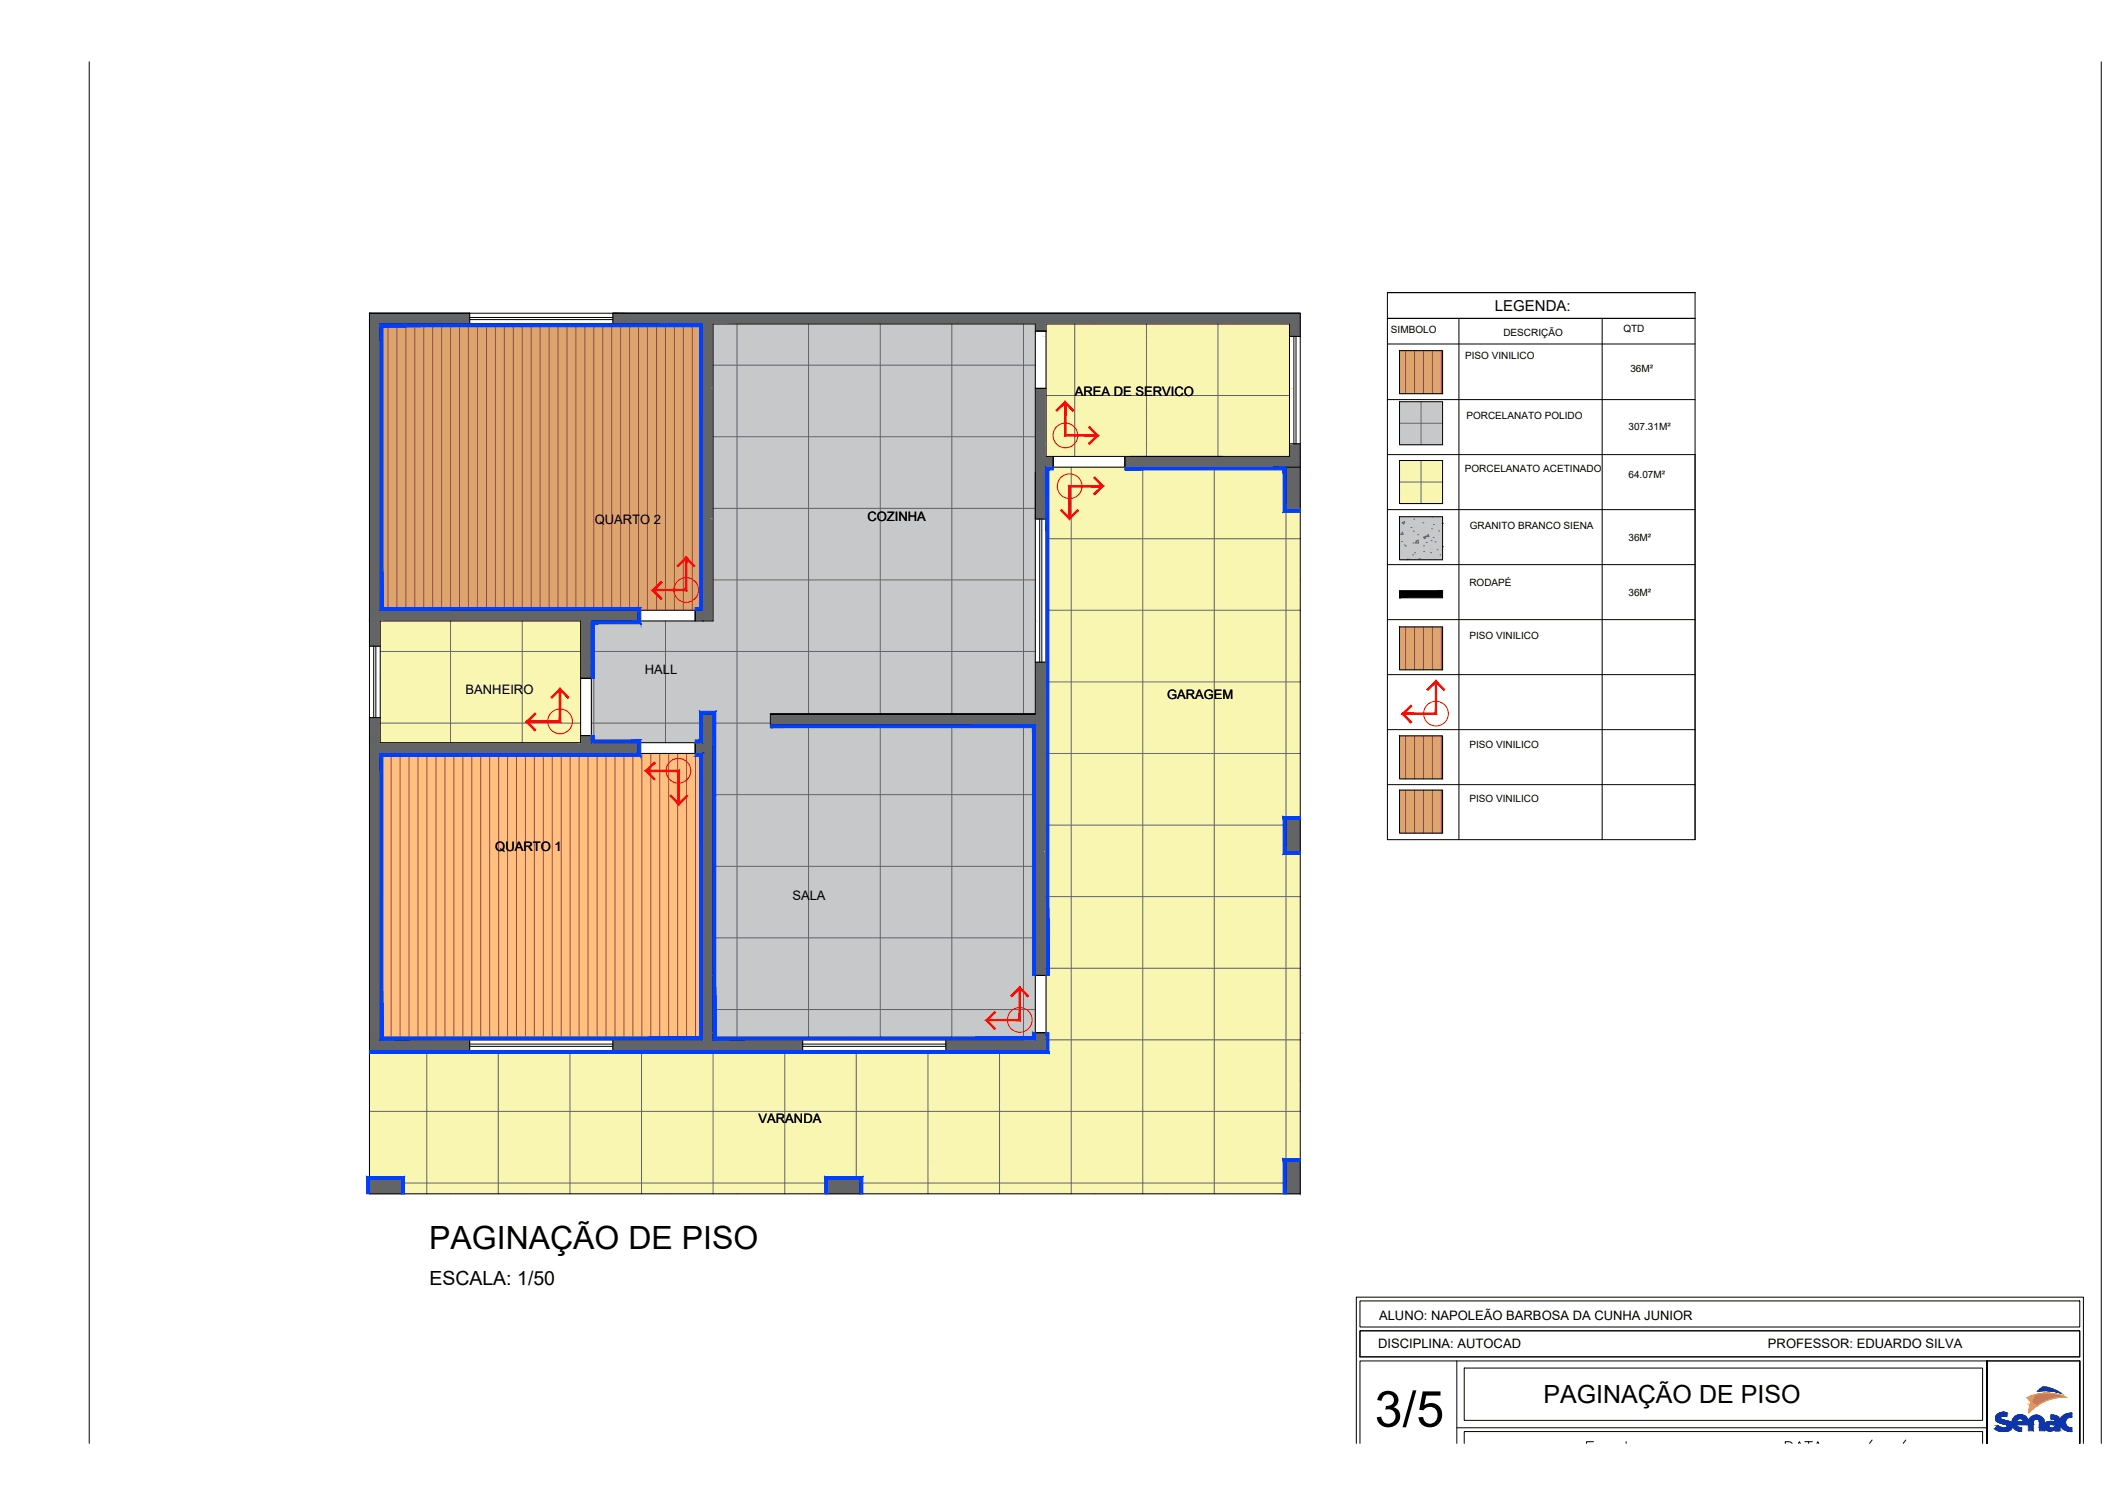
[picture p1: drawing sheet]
<svg xmlns="http://www.w3.org/2000/svg" width="594mm" height="420mm" viewBox="0 0 594 420" stroke-linecap="round" stroke-linejoin="round" font-family="sans-serif">
<defs><g id="words">
<text font-size="14" x="383.9" y="398.6">3/5</text>
<text font-size="8.9" x="119.9" y="348.8">PAGINAÇÃO DE PISO</text>
<text font-size="7" x="431.1" y="392">PAGINAÇÃO DE PISO</text>
<text font-size="5.4" x="119.9" y="359.1">ESCALA: 1/50</text>
<text font-size="4.2" x="417.5" y="86.9">LEGENDA:</text>
<g font-size="3.6">
<text x="300.2" y="110.7">AREA DE SERVICO</text>
<text x="166.1" y="146.4">QUARTO 2</text>
<text x="242.3" y="145.5">COZINHA</text>
<text x="180.1" y="188.2">HALL</text>
<text x="130" y="193.9">BANHEIRO</text>
<text x="326" y="195.4">GARAGEM</text>
<text x="138.3" y="237.7">QUARTO 1</text>
<text x="221.3" y="251.5">SALA</text>
<text x="211.9" y="313.7">VARANDA</text>
<text x="385.2" y="368.8">ALUNO: NAPOLEÃO BARBOSA DA CUNHA JUNIOR</text>
<text x="384.9" y="376.6">DISCIPLINA: AUTOCAD</text>
<text x="493.8" y="376.6">PROFESSOR: EDUARDO SILVA</text>
</g>
<g font-size="2.8">
<text x="388.5" y="93.1">SIMBOLO</text>
<text x="419.9" y="93.9">DESCRIÇÃO</text>
<text x="453.4" y="92.8">QTD</text>
<text x="409.2" y="100.4">PISO VINILICO</text>
<text x="455.4" y="104">36M²</text>
<text x="409.6" y="117.1">PORCELANATO POLIDO</text>
<text x="454.8" y="120.2">307.31M²</text>
<text x="409.1" y="132">PORCELANATO ACETINADO</text>
<text x="454.8" y="133.6">64.07M²</text>
<text x="410.5" y="147.7">GRANITO BRANCO SIENA</text>
<text x="454.8" y="151">36M²</text>
<text x="410.4" y="163.6">RODAPÉ</text>
<text x="454.8" y="166.6">36M²</text>
<text x="410.4" y="178.4">PISO VINILICO</text>
<text x="410.4" y="208.9">PISO VINILICO</text>
<text x="410.4" y="224">PISO VINILICO</text>
</g>
</g></defs>
<!-- layer: hatch -->
<g fill="#636466" stroke="#636466" stroke-width=".28">
<path d="M171.2 87.5l192 3v-3zM171.2 87.5l192 3h-192z"/>
<path d="M103.2 87.5l28 3v-3zM103.2 87.5l28 3h-28z"/>
<path d="M289.2 90.5l3 2v-2zM289.2 90.5l3 2h-3z"/>
<path d="M360.2 90.5l3 3.5v-3.5zM360.2 90.5l3 3.5h-3z"/>
<path d="M360.2 124l3 3.5v-3.5zM360.2 124l3 3.5h-3z"/>
<path d="M289.2 108.5l3 19v-19zM289.2 108.5l3 19h-3z"/>
<path d="M314.2 127.5l49 3v-3zM314.2 127.5l49 3h-49z"/>
<path d="M289.2 127.5l5 3v-3zM289.2 127.5l5 3h-5z"/>
<path d="M359.2 130.5l4 11.8v-11.8zM359.2 130.5l4 11.8h-4z"/>
<path d="M289.2 130.5l3 14.5v-14.5zM289.2 130.5l3 14.5h-3z"/>
<path d="M196.2 90.5l3 80v-80zM196.2 90.5l3 80h-3z"/>
<path d="M103.2 90.5l3 80v-80zM103.2 90.5l3 80h-3z"/>
<path d="M194.2 170.5l5 3v-3zM194.2 170.5l5 3h-5z"/>
<path d="M103.2 170.5l75 3v-3zM103.2 170.5l75 3h-75z"/>
<path d="M103.2 173.5l3 7v-7zM103.2 173.5l3 7h-3z"/>
<path d="M162.2 173.5l3 16v-16zM162.2 173.5l3 16h-3z"/>
<path d="M289.2 185l3 14.5v-14.5zM289.2 185l3 14.5h-3z"/>
<path d="M215.2 199.5l77 3v-3zM215.2 199.5l77 3h-77z"/>
<path d="M196.2 199.5l3 8v-8zM196.2 199.5l3 8h-3z"/>
<path d="M162.2 205.5l3 2v-2zM162.2 205.5l3 2h-3z"/>
<path d="M103.2 200.5l3 7v-7zM103.2 200.5l3 7h-3z"/>
<path d="M194.2 207.5l5 3v-3zM194.2 207.5l5 3h-5z"/>
<path d="M103.2 207.5l75 3v-3zM103.2 207.5l75 3h-75z"/>
<path d="M359.2 228.9l4 9v-9zM359.2 228.9l4 9h-4z"/>
<path d="M289.2 202.5l3 70v-70zM289.2 202.5l3 70h-3z"/>
<path d="M289.2 288.5l3 2v-2zM289.2 288.5l3 2h-3z"/>
<path d="M196.2 210.5l3 80v-80zM196.2 210.5l3 80h-3z"/>
<path d="M103.2 210.5l3 80v-80zM103.2 210.5l3 80h-3z"/>
<path d="M264.2 290.5l28 3v-3zM264.2 290.5l28 3h-28z"/>
<path d="M171.2 290.5l53 3v-3zM171.2 290.5l53 3h-53z"/>
<path d="M103.2 290.5l28 3v-3zM103.2 290.5l28 3h-28z"/>
<path d="M359.2 324.5l4 9v-9zM359.2 324.5l4 9h-4z"/>
<path d="M231.2 329.5l9 4v-4zM231.2 329.5l9 4h-9z"/>
<path d="M103.2 329.5l9 4v-4zM103.2 329.5l9 4h-9z"/>
</g>
<g fill="#c7c8ca" stroke="#c7c8ca" stroke-width=".28">
<path d="M292.2 130.5l67 11.8v-11.8zM292.2 130.5l67 11.8h-67z"/>
<path d="M292.2 142.3l71 2.7v-2.7zM292.2 142.3l71 2.7h-71z"/>
<path d="M292.2 145l71 40v-40zM292.2 145l71 40h-71z"/>
<path d="M292.2 185l71 43.9v-43.9zM292.2 185l71 43.9h-71z"/>
<path d="M292.2 228.9l67 9v-9zM292.2 228.9l67 9h-67z"/>
<path d="M292.2 237.9l71 34.6v-34.6zM292.2 237.9l71 34.6h-71z"/>
<path d="M292.2 272.5l71 16v-16zM292.2 272.5l71 16h-71z"/>
<path d="M292.2 288.5l71 5v-5zM292.2 288.5l71 5h-71z"/>
<path d="M103.2 293.5l260 31v-31zM103.2 293.5l260 31h-260z"/>
<path d="M103.2 324.5l256 5v-5zM103.2 324.5l256 5h-256z"/>
<path d="M240.2 329.5l119 4v-4zM240.2 329.5l119 4h-119z"/>
<path d="M112.2 329.5l119 4v-4zM112.2 329.5l119 4h-119z"/>
<path d="M199.2 90.5l90 2v-2zM199.2 90.5l90 2h-90z"/>
<path d="M199.2 92.5l90 16v-16zM199.2 92.5l90 16h-90z"/>
<path d="M199.2 108.5l90 36.5v-36.5zM199.2 108.5l90 36.5h-90z"/>
<path d="M199.2 145l90 28.5v-28.5zM199.2 145l90 28.5h-90z"/>
<path d="M165.2 173.5l124 11.5v-11.5zM165.2 173.5l124 11.5h-124z"/>
<path d="M165.2 185l124 4.5v-4.5zM165.2 185l124 4.5h-124z"/>
<path d="M165.2 189.5l124 10v-10zM165.2 189.5l124 10h-124z"/>
<path d="M199.2 199.5l16 3v-3zM199.2 199.5l16 3h-16z"/>
<path d="M165.2 199.5l31 6v-6zM165.2 199.5l31 6h-31z"/>
<path d="M165.2 205.5l31 2v-2zM165.2 205.5l31 2h-31z"/>
<path d="M199.2 202.5l90 70v-70zM199.2 202.5l90 70h-90z"/>
<path d="M199.2 272.5l90 16v-16zM199.2 272.5l90 16h-90z"/>
<path d="M199.2 288.5l90 2v-2zM199.2 288.5l90 2h-90z"/>
<path d="M292.2 90.5l68 2v-2zM292.2 90.5l68 2h-68z"/>
<path d="M292.2 92.5l68 1.5v-1.5zM292.2 92.5l68 1.5h-68z"/>
<path d="M292.2 94l68 14.5v-14.5zM292.2 94l68 14.5h-68z"/>
<path d="M292.2 108.5l68 15.5v-15.5zM292.2 108.5l68 15.5h-68z"/>
<path d="M292.2 124l68 3.5v-3.5zM292.2 124l68 3.5h-68z"/>
<path d="M390.9 112.2l12 12v-12zM390.9 112.2l12 12h-12z"/>
</g>
<g fill="none" stroke="#636466" stroke-width=".28">
<path d="M205.9 90.5v200M225.8 90.5v109M245.9 90.5v109M265.8 90.5v109M285.9 90.5v109M299.2 90.5v37M300.2 90.5v37M305.8 90.5v37M319.2 90.5v37M320.2 90.5v37M325.9 90.5v37M339.2 90.5v37"/>
<path d="M340.2 90.5v37M345.8 90.5v37M359.2 90.5v37M199.2 102h90M292.2 110.5h68M292.2 102h68M390.9 118.2h12M396.9 112.2v12M199.2 122h90M292.2 122h68M299.2 130.5v203M305.8 130.5v203"/>
<path d="M319.2 130.5v203M325.9 130.5v203M339.2 130.5v203M345.8 130.5v203M390.9 134.7h12M396.9 128.7v12M199.2 142h90M292.2 142h67M292.2 150.5h71M359.2 142.3v86.6M125.8 173.5v34M145.9 173.5v34"/>
<path d="M165.8 173.5v34M185.9 173.5v34M199.2 162h90M292.2 162h71M292.2 170.5h71M106.2 182h56M165.2 182h124M292.2 182h71M292.2 190.5h71M106.2 202h56M165.2 202h31M199.2 202h16"/>
<path d="M225.8 202.5v88M245.9 202.5v88M265.8 202.5v88M285.9 202.5v88M292.2 202h71M292.2 210.5h71M199.2 222h90M292.2 222h71M292.2 230.5h67M359.2 237.9v86.6M199.2 242h90M292.2 242h71"/>
<path d="M292.2 250.5h71M199.2 262h90M292.2 262h71M292.2 270.5h71M105.9 293.5v36M119.2 293.5v40M125.8 293.5v40M139.2 293.5v40M145.9 293.5v40M159.2 293.5v40M165.8 293.5v40M179.2 293.5v40"/>
<path d="M185.9 293.5v40M199.2 282h90M199.2 293.5v40M205.9 293.5v40M219.2 293.5v40M225.8 293.5v40M239.2 293.5v36M245.9 293.5v40M259.2 293.5v40M265.8 293.5v40M279.2 293.5v40M285.9 293.5v40"/>
<path d="M292.2 282h71M292.2 290.5h71M103.2 302h260M103.2 310.5h260M103.2 322h260M112.2 330.5h119M240.2 330.5h119"/>
</g>
<g fill="#f8f6b0" stroke="#f8f6b0" stroke-width=".28">
<path d="M292.2 90.5l68 2v-2zM292.2 90.5l68 2h-68z"/>
<path d="M292.2 92.5l68 1.5v-1.5zM292.2 92.5l68 1.5h-68z"/>
<path d="M292.2 94l68 14.5v-14.5zM292.2 94l68 14.5h-68z"/>
<path d="M292.2 108.5l68 15.5v-15.5zM292.2 108.5l68 15.5h-68z"/>
<path d="M292.2 124l68 3.5v-3.5zM292.2 124l68 3.5h-68z"/>
<path d="M292.2 130.5l67 11.8v-11.8zM292.2 130.5l67 11.8h-67z"/>
<path d="M292.2 142.3l71 2.7v-2.7zM292.2 142.3l71 2.7h-71z"/>
<path d="M292.2 145l71 40v-40zM292.2 145l71 40h-71z"/>
<path d="M292.2 185l71 43.9v-43.9zM292.2 185l71 43.9h-71z"/>
<path d="M292.2 228.9l67 9v-9zM292.2 228.9l67 9h-67z"/>
<path d="M292.2 237.9l71 34.6v-34.6zM292.2 237.9l71 34.6h-71z"/>
<path d="M292.2 272.5l71 16v-16zM292.2 272.5l71 16h-71z"/>
<path d="M292.2 288.5l71 5v-5zM292.2 288.5l71 5h-71z"/>
<path d="M103.2 293.5l260 31v-31zM103.2 293.5l260 31h-260z"/>
<path d="M103.2 324.5l256 5v-5zM103.2 324.5l256 5h-256z"/>
<path d="M240.2 329.5l119 4v-4zM240.2 329.5l119 4h-119z"/>
<path d="M112.2 329.5l119 4v-4zM112.2 329.5l119 4h-119z"/>
<path d="M106.2 173.5l56 7v-7zM106.2 173.5l56 7h-56z"/>
<path d="M106.2 180.5l56 9v-9zM106.2 180.5l56 9h-56z"/>
<path d="M106.2 189.5l56 11v-11zM106.2 189.5l56 11h-56z"/>
<path d="M106.2 200.5l56 5v-5zM106.2 200.5l56 5h-56z"/>
<path d="M106.2 205.5l56 2v-2zM106.2 205.5l56 2h-56z"/>
<path d="M292.2 90.5l68 2v-2zM292.2 90.5l68 2h-68z"/>
<path d="M292.2 92.5l68 1.5v-1.5zM292.2 92.5l68 1.5h-68z"/>
<path d="M292.2 94l68 14.5v-14.5zM292.2 94l68 14.5h-68z"/>
<path d="M292.2 108.5l68 15.5v-15.5zM292.2 108.5l68 15.5h-68z"/>
<path d="M292.2 124l68 3.5v-3.5zM292.2 124l68 3.5h-68z"/>
<path d="M390.9 128.7l12 12v-12zM390.9 128.7l12 12h-12z"/>
</g>
<!-- layer: A6 -->
<g fill="none" stroke="#000" stroke-width=".28">
<path d="M131.2 87.5h-28v93M131.2 90.5h-25v80h72v3h-13v16h-3v-16h-56v7M363.2 87.5h-192h192v6.5h-3v-3.5h-68v2h-3v-2h-90v83h-5v-3h2v-80h-25M359.2 130.5v11.8h4M363.2 130.5h-49v-3h46v-3.5h3v209.5h-260v-133M289.2 145v-36.5h3v19h2v3h-2v14.5M196.2 173.5h.1M196.2 199.5h3v91h25v3h-53v-3h25v-80h-2v-3h2zM215.2 199.5h74h-74M289.2 185v14.5M292.2 185v87.5h-3v-70h-74v-3M106.2 200.5v7h56v-2h3v2h13v3h-72v80h25v3h-28"/>
<path d="M363.2 228.9h-4v9h4M264.2 290.5h25v-2h3v5h-28zM103.2 329.5h9h-9M112.2 329.5v4M231.2 333.5v-4h9v4M363.2 324.5h-4v9v-4"/>
</g>
<!-- layer: hatch -->
<path d="M106.2 210.5l90 80v-80zM106.2 210.5l90 80h-90z" fill="#ffbf7f" stroke="#ffbf7f" stroke-width=".28"/>
<g fill="none" stroke="#954a4a" stroke-width=".28">
<path d="M108.4 90.5v80M110.9 90.5v80M113.4 90.5v80M115.9 90.5v80M118.3 90.5v80M120.8 90.5v80M123.3 90.5v80M125.8 90.5v80M128.3 90.5v80M130.8 90.5v80M133.3 90.5v80M135.9 90.5v80"/>
<path d="M138.4 90.5v80M140.9 90.5v80M143.4 90.5v80M145.9 90.5v80M148.4 90.5v80M150.9 90.5v80M153.4 90.5v80M155.9 90.5v80M158.4 90.5v80M160.9 90.5v80M163.4 90.5v80M165.8 90.5v80"/>
<path d="M168.3 90.5v80M170.8 90.5v80M173.3 90.5v80M175.8 90.5v80M178.3 90.5v80M180.8 90.5v80M183.4 90.5v80M185.9 90.5v80M188.4 90.5v80M190.9 90.5v80M193.4 90.5v80M195.9 90.5v80"/>
<path d="M392.6 98v12M395.1 98v12M397.6 98v12M400.1 98v12M402.6 98v12M392.6 175.1v12M395.1 175.1v12M397.6 175.1v12M400.1 175.1v12M402.6 175.1v12M106.8 210.5v80M109.2 210.5v80"/>
<path d="M111.7 210.5v80M114.2 210.5v80M116.7 210.5v80M119.2 210.5v80M121.8 210.5v80M124.3 210.5v80M126.8 210.5v80M129.3 210.5v80M131.8 210.5v80M134.3 210.5v80M136.8 210.5v80M139.3 210.5v80"/>
<path d="M141.8 210.5v80M144.3 210.5v80M146.8 210.5v80M149.3 210.5v80M151.8 210.5v80M154.2 210.5v80M156.7 210.5v80M159.2 210.5v80M161.7 210.5v80M164.2 210.5v80M166.8 210.5v80M169.3 210.5v80"/>
<path d="M171.8 210.5v80M174.3 210.5v80M176.8 210.5v80M179.3 210.5v80M181.8 210.5v80M184.3 210.5v80M186.8 210.5v80M189.3 210.5v80M191.8 210.5v80M194.3 210.5v80M392.6 205.6v12M395.1 205.6v12"/>
<path d="M397.6 205.6v12M400.1 205.6v12M402.6 205.6v12M392.6 220.7v12M395.1 220.7v12M397.6 220.7v12M400.1 220.7v12M402.6 220.7v12"/>
</g>
<g fill="#dda56e" stroke="#dda56e" stroke-width=".28">
<path d="M106.2 90.5l90 80v-80zM106.2 90.5l90 80h-90z"/>
<path d="M390.9 98l12 12v-12zM390.9 98l12 12h-12z"/>
<path d="M390.9 175.1l12 12v-12zM390.9 175.1l12 12h-12z"/>
<path d="M390.9 205.6l12 12v-12zM390.9 205.6l12 12h-12z"/>
<path d="M390.9 220.7l12 12v-12zM390.9 220.7l12 12h-12z"/>
</g>
<!-- layer: Esquadrias -->
<g fill="none" stroke="#000" stroke-width=".28">
<path d="M131.2 87.5h40v3h-40zM131.2 88.7h40M131.2 89.3h40M360.2 94v30M361.4 94v30M362 94v30M363.2 94v30M289.2 132v53h3v-40h-3M290.4 145v40M291 145v40M103.2 180.5h3v20h-3zM104.4 180.5v20"/>
<path d="M105 180.5v20M131.2 290.5h40M131.2 291.7h40M131.2 293.5h40M131.2 292.3h40M224.2 290.5h40M224.2 291.7h40M224.2 293.5h40M224.2 292.3h40"/>
</g>
<!-- layer: solera -->
<path d="M289.2 92.5h3v16h-3zM294.2 127.5h20v3h-20zM178.2 170.5h16v3h-16zM162.2 189.5h3v16h-3zM178.2 207.5h16v3h-16zM289.2 272.5h3v16h-3z" fill="none" stroke="#000" stroke-width=".28"/>
<!-- layer: RODAPE -->
<g fill="#003fff" stroke="#003fff" stroke-width=".28">
<path d="M288.4 288.5l.8 2v-2zM288.4 288.5l.8 2-.8-.8zM199.2 290.5h90l-.8-.8zM199.2 290.5l.8-.8h88.4zM199.2 199.5v91l.8-.8zM199.2 199.5l.8-.8v91zM196.2 199.5h3l.8-.8zM195.4 198.7h4.6l-3.8 .8zM195.4 198.7l.8 8.8v-8zM195.4 198.7l.8 8.8-.8-.8zM194.2 207.5h2l-.8-.8zM194.2 206.7h1.2l-1.2 .8z"/>
<path d="M194.2 210.5v.8l2-.8zM194.2 211.3l2-.8-.8 .8zM195.4 211.3l.8 79.2v-80zM195.4 211.3l.8 79.2-.8-.8zM106.2 290.5h90l-.8-.8zM107 289.7h88.4l-89.2 .8zM106.2 210.5v80l.8-.8zM106.2 210.5l.8 .8v78.4zM106.2 210.5l.8 .8 71.2-.8zM107 211.3l71.2-.8 .8 .8zM178.2 207.5v3l.8 .8zM178.2 207.5l.8-.8v4.6zM165.2 207.5h13l.8-.8zM165.2 207.5l.8-.8h13zM165.2 205.5v2l.8-.8zM165.2 205.5h.8v1.2z"/>
<path d="M165.2 173.5v16h.8zM165.2 173.5l.8 .8v15.2zM165.2 173.5l.8 .8 12.2-.8zM166 174.3l12.2-.8 .8 .8zM178.2 170.5v3l.8 .8zM178.2 170.5l.8-.8v4.6zM106.2 170.5h72l.8-.8zM106.2 170.5l.8-.8h72zM106.2 90.5v80l.8-.8zM106.2 90.5l.8 .8v78.4zM106.2 90.5l.8 .8 89.2-.8zM107 91.3l89.2-.8-.8 .8zM196.2 90.5l-.8 .8 .8 79.2zM195.4 91.3l.8 79.2-.8-.8zM194.2 170.5h2l-.8-.8zM194.2 169.7h1.2l-1.2 .8z"/>
<path d="M288.4 203.3v69.2h.8zM288.4 203.3l.8-.8v70zM215.2 203.3h73.2l.8-.8zM215.2 202.5h74l-74 .8z"/>
<path d="M293 131.3h1.2v-.8zM292.2 130.5h2l-1.2 .8zM292.2 130.5l.8 142v-141.2zM292.2 130.5l.8 142h-.8z"/>
<path d="M292.2 288.5l.8 5.8v-5.8zM292.2 288.5l.8 5.8-.8-.8zM103.2 294.3h189.8l-.8-.8zM103.2 293.5h189l-189 .8z"/>
<path d="M314.2 130.5v.8l45-.8zM314.2 131.3l45-.8-.8 .8zM358.4 131.3l.8 11v-11.8zM358.4 131.3l.8 11-.8 .8zM359.2 142.3l-.8 .8 4.8-.8zM358.4 143.1l4.8-.8v.8z"/>
<path d="M359.2 228.9h4v-.8zM358.4 228.1h4.8l-4 .8zM358.4 228.1l.8 9.8v-9zM358.4 228.1l.8 9.8-.8 .8zM358.4 238.7l4.8-.8h-4zM358.4 238.7l4.8-.8v.8z"/>
<path d="M359.2 324.5h4v-.8zM358.4 323.7h4.8l-4 .8zM358.4 323.7l.8 9.8v-9zM358.4 323.7l.8 9.8h-.8z"/>
<path d="M240.2 329.5v4h.8zM240.2 329.5l.8-.8v4.8zM231.2 329.5h9l.8-.8zM230.4 328.7h10.6l-9.8 .8zM230.4 328.7l.8 4.8v-4zM230.4 328.7l.8 4.8h-.8z"/>
<path d="M112.2 329.5v4h.8zM113 328.7v4.8l-.8-4zM103.2 329.5h9l.8-.8zM102.4 328.7h10.6l-9.8 .8zM102.4 328.7l.8 4.8v-4zM102.4 328.7l.8 4.8h-.8z"/>
</g>
<!-- layer: 0 -->
<g fill="none" stroke="#000" stroke-width=".28">
<path d="M387.5 81.7v152.9h85.9v-152.9M387.5 88.9h85.9M387.5 96.1h85.9M407.5 88.9v145.7M447.5 88.9v145.7M473.4 81.7h-85.9h85.9M387.5 111.6h85.9M387.5 127h85.9M387.5 142.4h85.9M387.5 157.7h85.9M387.5 173.1h85.9M387.5 188.5h85.9"/>
<path d="M387.5 203.8h85.9M387.5 219.2h85.9"/>
</g>
<!-- layer: Texto -->
<g fill="none" stroke="#000" stroke-width=".28">
<path d="M390.9 98h12v12h-12zM390.9 112.2h12v12h-12zM390.9 128.7h12v12h-12zM473.4 127v107.6M390.9 144.4h12v12h-12zM390.9 175.1h12v12h-12zM390.9 205.6h12v12h-12zM390.9 220.7h12v12h-12zM445.1 402.8h-2v.4M454.2 402.8v.4M498.6 403.2v-.4h1.1l.8 .4M502.3 403.2l.3-.4 .2 .4"/>
<path d="M504.1 402.8h2.1M505.1 402.8v.4M507.5 403.2l.2-.4 .3 .4M522.9 402.3l-.7 .9M532.3 402.3l-.7 .9"/>
</g>
<!-- layer: MOBILIARIO -->
<path d="M390.9 144.4l12 12v-12zM390.9 144.4l12 12h-12z" fill="#c7c8ca" stroke="#c7c8ca" stroke-width=".28"/>
<g fill="none" stroke="#636466" stroke-width=".28">
<path d="M391.4 151.3h.1M391.6 146.1l.7-.3-.2 .6zM391.7 148.7l.2 .6h-.6zM392.1 145.8h.1M392.2 152.3h.1M392.5 152.5h.1M393 156.4l.1-.2 .1 .2M393.5 156.2h.1M394.1 147.4h.1M394.5 155h.1M394.7 151.7h.1M394.7 148.4h.1"/>
<path d="M394.9 145h.1M395.1 154.4h.1M395.5 151.1h.1M396 149.4h.1M396.1 150.8l.1 1-.9-.2zM396.4 156h.1M397.4 146.1h.1M397.6 152.5h.1M397.6 150.1l.7-.3-.3 .6zM397.6 154.1h.1M397.7 150.5h.1M398.3 151.6h.1"/>
<path d="M398.9 149.3l.2 .6h-.7zM399.6 154.4h.1M399.7 151h.1M399.8 147.7h.1M400 144.4h.1M400.2 150.2h.1M400.4 146.5h.1M400.8 151.4h.1M401.4 153.6h.1M401.8 148.3h.1M402.2 155h.1M402.7 146.3h.1"/>
<path d="M402.9 146.2h.1M402.9 152.7h.1"/>
</g>
<!-- layer: RODAPE -->
<path d="M390.9 165v2l12-2zM390.9 167l12-2v2z" fill="#000" stroke="#000" stroke-width=".28"/>
<!-- layer: Texto -->
<g fill="none" stroke="#f00" stroke-width=".28">
<circle cx="297.6" cy="121.6" r="3.5"/>
<circle cx="298.8" cy="135.8" r="3.5"/>
<circle cx="191.6" cy="164.8" r="3.5"/>
<circle cx="401.1" cy="199.4" r="3.5"/>
<circle cx="156.4" cy="201.5" r="3.5"/>
<circle cx="189.5" cy="215.3" r="3.5"/>
<circle cx="284.8" cy="284.9" r="3.5"/>
</g>
<g fill="#f00" stroke="#f00" stroke-width=".28">
<path d="M305.5 138l2.8-2.2-2.5 2.5zM305.5 138l2.8-2.2h-.6zM305.8 133.3l2.5 2.5h-.6zM305.5 133.5l2.2 2.3-1.9-2.5z"/>
<path d="M296.2 142.6l.3-.2 2.2 2.7zM296.5 142.4l2.2 2.7v-.5zM298.7 144.6l2.5-2-2.5 2.5zM298.7 144.6l2.5-2-.3-.2z"/>
<path d="M298.5 135.7h9.2v.4zM298.5 135.7l.4 .4h8.8zM298.5 135.7l.4 .4-.4 8.8zM298.9 136.1l-.4 8.8h.4z"/>
<path d="M394 197l.3 .3-2.8 2.2zM391.5 199.5h.6l2.2-2.2zM391.5 199.5h.6l1.9 2.5zM392.1 199.5l1.9 2.5 .3-.3z"/>
<path d="M401.1 190.1l2.4 2.5-.2 .3zM401.1 190.1v.6l2.2 2.2zM401.1 190.1v.6l-2.5 1.9zM398.6 192.6l.3 .3 2.2-2.2z"/>
<path d="M392.1 199.2l9.2 .4h-9.2zM392.1 199.2l9.2 .4-.4-.4zM401.3 190.4v9.2l-.4-.4zM400.9 190.4v8.8l.4-8.8z"/>
<path d="M187.1 222.4l.3-.3 2.2 2.8zM187.4 222.1l2.2 2.8v-.6zM189.6 224.3l2.5-1.9-2.5 2.5zM189.6 224.3l2.5-1.9-.3-.3z"/>
<path d="M182.7 212.9l.3 .2-2.8 2.2zM180.2 215.3h.5l2.3-2.2zM180.2 215.3h.5l2 2.5zM180.7 215.3l2 2.5 .3-.2z"/>
<path d="M189.7 215.2v9.2h-.4zM189.3 215.6v8.8l.4-9.2zM180.5 215.2h9.2l-.4 .4zM180.5 215.2v.4h8.8z"/>
<path d="M184.6 162.4l.3 .3-2.8 2.2zM182.1 164.9h.6l2.2-2.2zM182.1 164.9h.6l1.9 2.5zM182.7 164.9l1.9 2.5 .3-.2z"/>
<path d="M191.6 155.6l2.5 2.5-.2 .2zM191.6 155.6v.5l2.3 2.2zM191.6 155.6v.5l-2.5 2zM189.1 158.1l.3 .2 2.2-2.2z"/>
<path d="M182.7 164.6l9.1 .4h-9.1zM182.7 164.6l9.1 .4-.4-.4zM191.8 155.8v9.2l-.4-.4zM191.4 155.8v8.8l.4-8.8z"/>
<path d="M149.4 199.2l.3 .2-2.8 2.3zM146.9 201.7h.5l2.3-2.3zM146.9 201.7h.5l2 2.5zM147.4 201.7l2 2.5 .3-.3z"/>
<path d="M156.4 192.3l2.5 2.5-.2 .3zM156.4 192.3v.5l2.3 2.3zM156.4 192.3v.5l-2.5 2zM153.9 194.8l.3 .3 2.2-2.3z"/>
<path d="M147.4 201.4l9.2 .4h-9.2zM147.4 201.4l9.2 .4-.4-.4zM156.6 192.6v9.2l-.4-.4zM156.2 192.6v8.8l.4-8.8z"/>
<path d="M277.8 282.6l.3 .2-2.8 2.3zM275.3 285.1h.5l2.3-2.3zM275.3 285.1h.5l2 2.5zM275.8 285.1l2 2.5 .3-.3z"/>
<path d="M284.8 275.7l2.5 2.5-.3 .3zM284.8 275.7v.5l2.2 2.3zM284.8 275.7v.5l-2.5 2zM282.3 278.2l.3 .3 2.2-2.3z"/>
<path d="M275.8 284.8l9.2 .4h-9.2zM275.8 284.8l9.2 .4-.4-.4zM285 276v9.2l-.4-.4zM284.6 276v8.8l.4-8.8z"/>
<path d="M297.5 112.1l2.5 2.5-.3 .3zM297.5 112.1v.6l2.2 2.2zM297.5 112.1v.6l-2.5 1.9zM295 114.6l.2 .3 2.3-2.2z"/>
<path d="M304.1 123.9l2.7-2.2-2.5 2.5zM304.1 123.9l2.7-2.2h-.5zM304.3 119.2l2.5 2.5h-.5zM304.1 119.4l2.2 2.3-2-2.5z"/>
<path d="M297.4 112.6h.4l-.4 9.2zM297.8 112.6l-.4 9.2 .4-.3zM297.4 121.8l.4-.3 8.8 .3zM297.8 121.5l8.8 .3v-.3z"/>
</g>
<!-- layer: PRANCHA -->
<path d="M24.9 17.3v385.9M586.9 17.3v385.9" fill="none" stroke="#000" stroke-width=".28"/>
<!-- layer: CARIMBO -->
<path d="M379.8 371.8h201.1v7.3h-201.1zM379.8 363.4h201.1v7.3h-201.1zM406.9 398.9h148.1M406.9 380.2v23M409 382.2h144.7v14.6h-144.7zM555 380.2v23M580.9 380.2v23v-23h-201.1v23M378.8 403.2v-40.8h203.1v40.8M409 403.2v-3.3h144.7v3.3" fill="none" stroke="#000" stroke-width=".28"/>
<!-- layer: 01 -->
<path d="M555 380.1v23.1v-23M580.9 380.1v23.1v-23h-25.9v23" fill="none" stroke="#000" stroke-width=".28"/>
<g fill="#293189" stroke="#293189" stroke-width=".28">
<path d="M559.5 394.5h.2z"/>
<path d="M559.4 394.5h.4z"/>
<path d="M559.3 394.6h.5z"/>
<path d="M578.1 394.8h.5z"/>
<path d="M558.4 394.8h2.1z"/>
<path d="M563.9 395.2h.6z"/>
<path d="M572.8 395.4h.4z"/>
<path d="M557.6 395.6h2.9z"/>
<path d="M559.8 395.6l.7 .1z"/>
<path d="M578.3 395.9h.3z"/>
<path d="M572.5 397.1h.7z"/>
<path d="M558.3 397.4h3.3z"/>
<path d="M559 397.6h2.8z"/>
<path d="M559.3 397.7h2.5z"/>
<path d="M559.4 397.7h2.4z"/>
<path d="M559.7 397.8h2.2z"/>
<path d="M578.4 398.9h.2z"/>
<path d="M571.2 399.2h4.1z"/>
<path d="M571.9 399.7h1.3z"/>
<path d="M574 399.2h1.3v.5z"/>
<path d="M572 399.7h1.2z"/>
<path d="M563.7 399.8h.9z"/>
<path d="M559.2 399.9h1.2z"/>
<path d="M578 399.9h.6z"/>
<path d="M570.3 387.6l.3-.2 1.4 .2z"/>
<path d="M569.2 388.6h.6z"/>
<path d="M573.1 388.6h1.4l.5 .3z"/>
<path d="M559.5 394.5h.2zM559.5 394.5h.2z"/>
<path d="M559.5 394.5h.3zM559.4 394.5h.4zM559.4 394.5h.4z"/>
<path d="M559.4 394.5l.4 .1zM559.4 394.5l.4 .1zM559.3 394.6h.5z"/>
<path d="M559.3 394.6h.6zM559.3 394.6h.6z"/>
<path d="M559.3 394.6h.7zM559.2 394.6h.8z"/>
<path d="M559.2 394.6h.9zM559.1 394.6h1z"/>
<path d="M559.1 394.6h1zM559.1 394.6h1z"/>
<path d="M559.1 394.6h1zM559 394.6h1.1z"/>
<path d="M559 394.6h1.2zM559 394.6h1.2z"/>
<path d="M559 394.6h1.3zM559 394.6h1.3z"/>
<path d="M559 394.6h1.3zM558.9 394.6h1.4z"/>
<path d="M558.9 394.6h1.5zM558.9 394.6h1.5z"/>
<path d="M558.9 394.6h1.5zM558.8 394.6h1.6z"/>
<path d="M558.8 394.6l1.7 .1zM558.8 394.6l1.7 .1zM558.8 394.7h1.7zM558.8 394.7h1.7z"/>
<path d="M558.8 394.7h1.7zM558.7 394.7h1.8z"/>
<path d="M558.7 394.7h1.8zM558.6 394.7h1.9z"/>
<path d="M558.6 394.7l1.9 .1zM558.5 394.8h2z"/>
<path d="M558.5 394.8h2zM558.4 394.8h2.1zM558.4 394.8h2.1z"/>
<path d="M558.4 394.8l2.1 .1zM558.4 394.8l2.1 .1z"/>
<path d="M578.1 394.8l.5 .1zM577.5 394.9h1.1z"/>
<path d="M558.3 394.9h2.2zM558.2 394.9h2.3z"/>
<path d="M558.2 394.9l2.3 .1zM558.1 395h2.4z"/>
<path d="M558.1 395h2.4zM558 395h2.5z"/>
<path d="M558 395l2.5 .1zM558 395l2.5 .1z"/>
<path d="M577.5 394.9l1.1 .2v-.2zM577 395.1l.5-.2 1.1 .2z"/>
<path d="M558 395.1h2.5zM558 395.1h2.5z"/>
<path d="M557.9 395.1l2.6 .1zM557.8 395.2h2.7z"/>
<path d="M557.8 395.2l2.7 .1zM557.8 395.2l2.7 .1z"/>
<path d="M563.9 395.2l.9 .1zM563.8 395.3h1z"/>
<path d="M557.8 395.3h2.7zM557.8 395.3h2.7z"/>
<path d="M577 395.1l1.6 .3v-.3zM576.5 395.4l.5-.3 1.6 .3z"/>
<path d="M563.8 395.3l1.2 .1zM563.5 395.4h1.5z"/>
<path d="M572.8 395.4h.9zM572.8 395.4h.9z"/>
<path d="M568.7 395.4h.5zM568.3 395.4h.9z"/>
<path d="M557.7 395.3l2.8 .1zM557.7 395.3l2.8 .1z"/>
<path d="M563.5 395.4h1.7zM563.3 395.4h1.9z"/>
<path d="M572.8 395.4l1.4 .1zM572.8 395.4l1.4 .1z"/>
<path d="M557.6 395.4l2.9 .1zM557.6 395.4l2.9 .1z"/>
<path d="M568.3 395.4l1.3 .1zM567.9 395.5h1.7z"/>
<path d="M563.3 395.4l2.1 .2zM563.1 395.6h2.3z"/>
<path d="M557.6 395.5l2.9 .1zM557.6 395.5l2.9 .1zM557.5 395.6h3z"/>
<path d="M559.7 395.6h.8zM559.7 395.6h.8z"/>
<path d="M557.5 395.6h2.2zM557.5 395.6h1.8z"/>
<path d="M557.5 395.6h1.8zM557.5 395.6h1.8z"/>
<path d="M563.1 395.6h2.5zM562.9 395.6h2.7z"/>
<path d="M572.8 395.5l1.8 .1zM572.8 395.5l1.8 .1h-1.8z"/>
<path d="M576.5 395.4l2.1 .3v-.3zM576.1 395.7l.4-.3 2.1 .3z"/>
<path d="M557.5 395.6h1.8zM557.5 395.6l1.5 .1z"/>
<path d="M567.9 395.5l2.1 .2-.4-.2zM567.5 395.7l.4-.2 2.1 .2z"/>
<path d="M557.5 395.7h1.5zM557.5 395.7h1.5z"/>
<path d="M562.9 395.6l2.9 .2-.2-.2zM562.7 395.8l.2-.2 2.9 .2z"/>
<path d="M557.5 395.7h1.5zM557.5 395.7l1.3 .1zM557.4 395.8h1.4zM557.4 395.8h1.4z"/>
<path d="M576.1 395.7l2.5 .2v-.2zM576.1 395.7l2.5 .2h-2.7z"/>
<path d="M557.4 395.8h1.4zM557.4 395.8l1.4 .1z"/>
<path d="M575.9 395.9h2.4zM575.9 395.9h2.1z"/>
<path d="M572.8 395.6l2.1 .3-.3-.3zM572.8 395.6l2.1 .3h-2.1z"/>
<path d="M562.7 395.8l3.2 .1zM562.7 395.8l3.2 .1h-3.3z"/>
<path d="M557.4 395.9h1.4zM557.4 395.9l1.3 .1z"/>
<path d="M575.9 395.9h2.1zM575.9 395.9l1.9 .1z"/>
<path d="M557.4 396h1.3zM557.4 396h1.3z"/>
<path d="M567.5 395.7l2.8 .3-.3-.3zM567.2 396l.3-.3 2.8 .3z"/>
<path d="M557.4 396l1.3 .1zM557.4 396l1.3 .1z"/>
<path d="M575.8 396h2zM575.8 396l1.7 .1h-1.8zM575.7 396.1h1.8zM575.7 396.1h1.8z"/>
<path d="M557.4 396.1l1.3 .1zM557.4 396.1l1.3 .1z"/>
<path d="M562.6 395.9l3.5 .3-.2-.3zM562.6 395.9l3.5 .3h-3.7z"/>
<path d="M557.4 396.2h1.3zM557.4 396.2h1.3zM557.4 396.2h1.3zM557.4 396.2h1.3z"/>
<path d="M562.4 396.2l3.8 .1zM562.4 396.2l3.8 .1h-3.9z"/>
<path d="M572.8 395.9l2.4 .4-.3-.4zM572.8 395.9l2.4 .4h-2.4z"/>
<path d="M564.3 396.3h1.9zM564.3 396.3h1.9z"/>
<path d="M575.7 396.1l1.6 .2 .2-.2zM575.7 396.1l1.6 .2h-1.8z"/>
<path d="M564.4 396.3h1.8zM564.4 396.3h1.8z"/>
<path d="M562.3 396.3h1.9zM562.3 396.3h1.7z"/>
<path d="M557.4 396.2l1.4 .1zM557.4 396.2l1.4 .1z"/>
<path d="M567.2 396l3.4 .3-.3-.3zM567.2 396l3.4 .3h-3.7z"/>
<path d="M557.4 396.3l1.4 .1zM557.4 396.3l1.4 .1z"/>
<path d="M566.9 396.3l3.7 .1zM566.9 396.3l3.7 .1z"/>
<path d="M572.8 396.3l2.4 .1zM572.8 396.3l2.4 .1z"/>
<path d="M572.8 396.4h2.4zM572.8 396.4h2.4z"/>
<path d="M568.8 396.4h1.9zM568.8 396.4h1.9z"/>
<path d="M566.9 396.4h1.8zM566.9 396.4h1.6z"/>
<path d="M564.5 396.3l1.8 .1zM564.5 396.3l1.8 .1z"/>
<path d="M562.3 396.3h1.7zM562.3 396.3l1.5 .1z"/>
<path d="M557.4 396.4h1.5zM557.4 396.4h1.5z"/>
<path d="M573.2 396.4l2 .1zM573.2 396.4l2 .1z"/>
<path d="M569 396.4l1.7 .1zM569 396.4l1.7 .1z"/>
<path d="M566.8 396.4h1.7zM566.8 396.4l1.6 .1z"/>
<path d="M557.4 396.4l1.6 .1zM557.4 396.4l1.6 .1z"/>
<path d="M564.7 396.4l1.6 .1zM564.7 396.4l1.6 .1z"/>
<path d="M562.3 396.4h1.5zM562.3 396.4l1.3 .1z"/>
<path d="M557.4 396.5h1.6zM557.4 396.5h1.6z"/>
<path d="M569.2 396.5h1.5zM569.2 396.5h1.5z"/>
<path d="M566.8 396.5h1.6zM566.8 396.5h1.4z"/>
<path d="M562.2 396.5h1.4zM562.2 396.5h1.4z"/>
<path d="M575.5 396.3l1.6 .2 .2-.2zM575.5 396.3l1.6 .2h-1.6z"/>
<path d="M557.4 396.5h1.7zM557.4 396.5h1.7z"/>
<path d="M573.5 396.5l1.8 .1zM573.5 396.5l1.8 .1z"/>
<path d="M557.4 396.5l1.9 .1zM557.4 396.5l1.9 .1z"/>
<path d="M575.5 396.5h1.6zM575.5 396.5l1.6 .1z"/>
<path d="M569.3 396.5l1.5 .1zM569.3 396.5l1.5 .1z"/>
<path d="M566.8 396.5h1.4zM566.7 396.6h1.4z"/>
<path d="M564.9 396.5l1.5 .2-.1-.2zM564.9 396.5l1.5 .2h-1.4z"/>
<path d="M562.2 396.5h1.4zM562.2 396.5l1.3 .2z"/>
<path d="M557.4 396.6l2.1 .1zM557.4 396.6l2.1 .1z"/>
<path d="M557.5 396.7h2.1zM557.5 396.7h2.1z"/>
<path d="M565 396.7h1.4zM565 396.7h1.4z"/>
<path d="M573.8 396.6l1.5 .1zM573.8 396.6l1.5 .1z"/>
<path d="M569.4 396.6l1.5 .1zM569.4 396.6l1.5 .1z"/>
<path d="M566.7 396.6h1.4zM566.7 396.6l1.4 .1z"/>
<path d="M569.5 396.7h1.4zM569.5 396.7h1.4z"/>
<path d="M566.7 396.7h1.4zM566.7 396.7h1.3z"/>
<path d="M557.5 396.7l2.5 .1zM557.5 396.7l2.5 .1z"/>
<path d="M573.9 396.7l1.4 .1zM573.9 396.7l1.4 .1z"/>
<path d="M565.1 396.7l1.3 .1zM565.1 396.7l1.3 .1z"/>
<path d="M562.1 396.7h1.4zM562.1 396.7l1.3 .1z"/>
<path d="M575.4 396.6l1.6 .2 .1-.2zM575.4 396.6l1.6 .2h-1.6z"/>
<path d="M557.5 396.8h2.7zM557.5 396.8h2.7z"/>
<path d="M569.5 396.7l1.4 .2v-.2zM569.5 396.7l1.4 .2h-1.4z"/>
<path d="M566.7 396.7l1.3 .2v-.2zM566.7 396.7l1.3 .2h-1.4z"/>
<path d="M557.6 396.8l2.9 .1zM557.6 396.8l2.9 .1z"/>
<path d="M574 396.8l1.3 .2v-.2zM574 396.8l1.3 .2h-1.2z"/>
<path d="M562.1 396.8l1.2 .2 .1-.2zM562.1 396.8l1.2 .2h-1.3z"/>
<path d="M565.1 396.8l1.4 .2-.1-.2zM565.1 396.8l1.4 .2h-1.3z"/>
<path d="M562 397h1.3zM562 397h1.3z"/>
<path d="M557.6 396.9l3.2 .1zM557.6 396.9l3.2 .1z"/>
<path d="M557.7 397h3.3zM557.7 397h3.3zM557.7 397h3.3zM557.7 397h3.3z"/>
<path d="M569.5 396.9l1.4 .1zM569.5 396.9l1.4 .1z"/>
<path d="M566.6 396.9h1.4zM566.6 396.9l1.3 .1z"/>
<path d="M575.4 396.8l1.5 .3 .1-.3zM575.4 396.8l1.5 .3h-1.6z"/>
<path d="M574.1 397l1.2 .1zM574.1 397l1.2 .1z"/>
<path d="M557.7 397l3.5 .1zM557.7 397l3.5 .1z"/>
<path d="M572.5 397.1h1.3zM572.4 397.1h1.4z"/>
<path d="M569.6 397l1.4 .1zM569.6 397l1.4 .1z"/>
<path d="M566.6 397h1.3zM566.6 397l1.3 .1z"/>
<path d="M565.2 397l1.3 .1v-.1zM565.2 397l1.3 .1h-1.3z"/>
<path d="M566.5 397.1l1.4 .1zM566.5 397.1l1.4 .1z"/>
<path d="M565.2 397.1l1.3 .1zM565.2 397.1l1.3 .1z"/>
<path d="M557.8 397.1l3.5 .1zM557.8 397.1l3.5 .1z"/>
<path d="M575.3 397.1l1.6 .1zM575.3 397.1l1.6 .1z"/>
<path d="M574.1 397.1l1.2 .1zM574.1 397.1l1.2 .1z"/>
<path d="M566.5 397.2h1.4zM566.5 397.2h1.4z"/>
<path d="M565.2 397.2h1.3zM565.2 397.2h1.3z"/>
<path d="M562 397l1.2 .2 .1-.2zM562 397l1.2 .2h-1.2z"/>
<path d="M575.3 397.2h1.6zM575.3 397.2h1.6z"/>
<path d="M574.1 397.2h1.2zM574.1 397.2h1.2z"/>
<path d="M575.3 397.2h1.6zM575.3 397.2h1.6z"/>
<path d="M574.1 397.2h1.2zM574.1 397.2h1.2z"/>
<path d="M566.5 397.2h1.4zM566.5 397.2h1.4z"/>
<path d="M562 397.2h4.5zM562 397.2h4.5z"/>
<path d="M574.1 397.2h1.2zM574 397.2h1.3z"/>
<path d="M572.4 397.1l1.6 .1zM572 397.2h2z"/>
<path d="M566.5 397.2h1.4zM566.5 397.2h1.4z"/>
<path d="M562 397.2h4.5zM562 397.2h4.5z"/>
<path d="M566.5 397.2h1.4zM566.5 397.2h1.4z"/>
<path d="M562 397.2h4.5zM562 397.2h4.5z"/>
<path d="M557.9 397.2h3.4zM557.9 397.2h3.4z"/>
<path d="M572 397.2h3.3zM572 397.2h3.3z"/>
<path d="M566.5 397.2h1.4zM566.5 397.2h1.4z"/>
<path d="M562 397.2h4.5zM562 397.2h4.5z"/>
<path d="M566.5 397.2h1.4zM566.5 397.2h1.4z"/>
<path d="M562 397.2h4.5zM562 397.2h4.5z"/>
<path d="M557.9 397.2h3.5zM557.9 397.2h3.5z"/>
<path d="M569.6 397.1l1.4 .1zM569.6 397.1l1.4 .1z"/>
<path d="M566.5 397.2h1.4zM566.5 397.2h1.4z"/>
<path d="M562 397.2h4.5zM562 397.2h4.5z"/>
<path d="M566.5 397.2l1.4 .1zM566.5 397.2l1.4 .1z"/>
<path d="M562 397.2l4.5 .1zM562 397.2l4.5 .1z"/>
<path d="M557.9 397.2l3.5 .1zM557.9 397.2l3.5 .1z"/>
<path d="M558 397.3h3.5zM558 397.3h3.5z"/>
<path d="M572 397.2l3.3 .1zM571.7 397.3h3.6z"/>
<path d="M558.1 397.3h3.4zM558.1 397.3h3.4z"/>
<path d="M575.3 397.2l1.6 .2v-.2zM575.3 397.2l1.6 .2h-1.6z"/>
<path d="M558.2 397.3l3.4 .1zM558.2 397.3l3.4 .1zM558.3 397.4h3.3z"/>
<path d="M562 397.3l4.5 .1v-.1zM562 397.3l4.5 .1h-4.5z"/>
<path d="M558.3 397.4h3.3zM558.3 397.4h3.3z"/>
<path d="M558.4 397.4l3.3 .1zM558.4 397.4l3.3 .1z"/>
<path d="M575.3 397.4l1.6 .1zM575.3 397.4l1.6 .1z"/>
<path d="M558.4 397.5h3.3zM558.4 397.5h3.3z"/>
<path d="M571.7 397.3l3.6 .2v-.2zM571.4 397.5l.3-.2 3.6 .2z"/>
<path d="M558.5 397.5h3.2zM558.5 397.5h3.2z"/>
<path d="M558.6 397.5l3.1 .1zM558.6 397.5l3.1 .1z"/>
<path d="M558.7 397.6h3zM558.7 397.6h3z"/>
<path d="M558.8 397.6h3zM558.8 397.6h3z"/>
<path d="M558.9 397.6h2.9zM558.9 397.6h2.9zM559 397.6h2.8z"/>
<path d="M575.3 397.5l1.6 .2v-.2zM575.3 397.5l1.6 .2h-1.6z"/>
<path d="M559 397.6l2.8 .1zM559 397.6l2.8 .1z"/>
<path d="M559.1 397.7h2.7zM559.1 397.7h2.7z"/>
<path d="M571.4 397.5l3.9 .2v-.2zM571.1 397.7l.3-.2 3.9 .2z"/>
<path d="M559.2 397.7h2.6zM559.2 397.7h2.6zM559.3 397.7h2.5z"/>
<path d="M559.3 397.7h2.5zM559.3 397.7h2.5zM559.4 397.7h2.4z"/>
<path d="M559.5 397.7l2.4 .1zM559.5 397.7l2.4 .1z"/>
<path d="M575.3 397.7l1.6 .1zM575.3 397.7l1.6 .1z"/>
<path d="M559.6 397.8h2.3zM559.6 397.8h2.3zM559.7 397.8h2.2z"/>
<path d="M571.1 397.7l4.2 .1zM571.1 397.7l4.2 .1h-4.2z"/>
<path d="M566.5 397.3l1.4 .5v-.5zM566.5 397.3l1.4 .5h-1.4z"/>
<path d="M562 397.4l4.5 .4v-.4zM562 397.4l4.5 .4h-4.5z"/>
<path d="M573.6 397.8h1.7zM573.6 397.8h1.7z"/>
<path d="M571.1 397.8h2.5zM571.1 397.8h2.1z"/>
<path d="M566.5 397.8h1.4zM566.5 397.8h1.4z"/>
<path d="M562 397.8h4.5zM562 397.8h4.5z"/>
<path d="M566.5 397.8h1.4zM566.5 397.8h1.4z"/>
<path d="M562 397.8h4.5zM562 397.8h4.5z"/>
<path d="M559.8 397.8h2.1zM559.8 397.8h2.1z"/>
<path d="M571.1 397.8h1.8zM571.1 397.8h2.1z"/>
<path d="M566.5 397.8h1.4zM566.5 397.8h1.4z"/>
<path d="M562 397.8h4.5zM562 397.8h4.5z"/>
<path d="M566.5 397.8h1.4zM566.5 397.8h1.4z"/>
<path d="M562 397.8h4.5zM562 397.8h4.5z"/>
<path d="M559.8 397.8h2.1zM559.8 397.8h2.1z"/>
<path d="M562 397.8h4.5zM562 397.8h4.5z"/>
<path d="M566.5 397.8l1.4 .1zM566.5 397.8l1.4 .1z"/>
<path d="M562 397.8l4.5 .1zM562 397.8l4.5 .1z"/>
<path d="M559.9 397.8l2 .1zM559.9 397.8l2 .1z"/>
<path d="M573.9 397.8l1.4 .1zM573.9 397.8l1.4 .1z"/>
<path d="M566.5 397.9h1.4zM566.5 397.9h1.4z"/>
<path d="M562 397.9h4.5zM562 397.9h4.5z"/>
<path d="M566.5 397.9h1.4zM566.5 397.9h1.4z"/>
<path d="M562 397.9h4.5zM562 397.9h4.5z"/>
<path d="M560 397.9h1.9zM560 397.9h1.9z"/>
<path d="M571.1 397.8h1.8zM571.1 397.8l1.5 .1z"/>
<path d="M566.5 397.9h1.4zM566.5 397.9h1.4z"/>
<path d="M562 397.9h4.5zM562 397.9h4.5z"/>
<path d="M566.5 397.9h1.4zM566.5 397.9h1.4z"/>
<path d="M562 397.9h4.5zM562 397.9h4.5z"/>
<path d="M560.1 397.9h1.8zM560.1 397.9h1.8z"/>
<path d="M575.3 397.8l1.7 .1-.1-.1zM575.3 397.8l1.7 .1h-1.6z"/>
<path d="M571 397.9h1.6zM571 397.9h1.6z"/>
<path d="M569.6 397.2l1.4 .7v-.7zM569.6 397.2l1.4 .7h-1.4z"/>
<path d="M566.5 397.9h1.4zM566.5 397.9h1.4z"/>
<path d="M562 397.9h4.5zM562 397.9h4.5z"/>
<path d="M571 397.9h1.6zM571 397.9l1.5 .1z"/>
<path d="M569.6 397.9l1.4 .1zM569.6 397.9l1.4 .1z"/>
<path d="M566.5 397.9l1.4 .1zM566.5 397.9l1.4 .1z"/>
<path d="M562 397.9l4.5 .1zM562 397.9l4.5 .1z"/>
<path d="M571 398h1.5zM571 398h1.5z"/>
<path d="M569.6 398h1.4zM569.6 398h1.4z"/>
<path d="M566.5 398h1.4zM566.5 398h1.4z"/>
<path d="M562 398h4.5zM562 398h4.5z"/>
<path d="M571 398h1.5zM571 398h1.5z"/>
<path d="M569.6 398h1.4zM569.6 398h1.4z"/>
<path d="M560.2 397.9l1.7 .1zM560.2 397.9l1.7 .1z"/>
<path d="M571 398h1.5zM571 398h1.5z"/>
<path d="M569.6 398h1.4zM569.6 398h1.4z"/>
<path d="M560.3 398h1.6zM560.3 398h1.6z"/>
<path d="M574 397.9l1.3 .1zM574 397.9l1.3 .1z"/>
<path d="M571 398h1.5zM571 398h1.4z"/>
<path d="M569.6 398h1.4zM569.6 398h1.4z"/>
<path d="M571 398h1.4zM571 398l1.4 .1z"/>
<path d="M569.6 398l1.4 .1zM569.6 398l1.4 .1z"/>
<path d="M560.4 398l1.6 .1zM560.4 398l1.6 .1z"/>
<path d="M571 398.1h1.3zM571 398.1h1.4z"/>
<path d="M569.6 398.1h1.4zM569.6 398.1h1.4z"/>
<path d="M571 398.1h1.3zM571 398.1h1.3z"/>
<path d="M569.6 398.1h1.4zM569.6 398.1h1.4z"/>
<path d="M560.4 398.1h1.6zM560.4 398.1h1.6z"/>
<path d="M560.5 398.1h1.5zM560.5 398.1h1.5z"/>
<path d="M571 398.1h1.3zM571 398.1l1.2 .1z"/>
<path d="M569.6 398.1l1.4 .1zM569.6 398.1l1.4 .1z"/>
<path d="M560.5 398.1l1.5 .1zM560.5 398.1l1.5 .1z"/>
<path d="M571 398.2h1.2zM571 398.2h1.2z"/>
<path d="M569.6 398.2h1.4zM569.6 398.2h1.4z"/>
<path d="M571 398.2h1.2zM571 398.2h1.2z"/>
<path d="M569.6 398.2h1.4zM569.6 398.2h1.4z"/>
<path d="M562 398l1.3 .2-.1-.2zM562 398l1.3 .2h-1.3z"/>
<path d="M575.4 397.9l1.7 .3-.1-.3zM575.4 397.9l1.7 .3h-1.6z"/>
<path d="M571 398.2h1.2zM571 398.2h1.2z"/>
<path d="M569.6 398.2h1.4zM569.6 398.2h1.4z"/>
<path d="M571 398.2h1.2zM571 398.2h1.2z"/>
<path d="M569.6 398.2h1.4zM569.6 398.2h1.4z"/>
<path d="M560.6 398.2h1.4zM560.6 398.2h1.4z"/>
<path d="M571 398.2h1.2zM571 398.2l1.2 .1z"/>
<path d="M569.6 398.2l1.4 .1zM569.6 398.2l1.4 .1z"/>
<path d="M571 398.3h1.2zM571 398.3h1.2z"/>
<path d="M569.6 398.3h1.4zM569.6 398.3h1.4z"/>
<path d="M562 398.2l1.3 .1zM562 398.2l1.3 .1z"/>
<path d="M571 398.3h1.2zM571 398.3h1.2z"/>
<path d="M574.1 398l1.2 .3v-.3zM574.1 398l1.2 .3h-1.2z"/>
<path d="M575.5 398.2l1.7 .2-.1-.2zM575.5 398.2l1.7 .2h-1.7z"/>
<path d="M571 398.3l1.2 .1zM571 398.3l1.2 .1z"/>
<path d="M569.6 398.3l1.4 .1zM569.6 398.3l1.4 .1z"/>
<path d="M560.6 398.2l1.4 .2zM560.6 398.2l1.4 .2z"/>
<path d="M571 398.4h1.2zM571 398.4h1.2z"/>
<path d="M569.6 398.4h1.4zM569.6 398.4h1.4z"/>
<path d="M562.1 398.3l1.3 .1zM562.1 398.3l1.3 .1z"/>
<path d="M571 398.4h1.2zM571 398.4h1.2z"/>
<path d="M569.6 398.4h1.4zM569.6 398.4h1.4z"/>
<path d="M557.9 398.4h.2zM557.9 398.4h.2z"/>
<path d="M575.5 398.4h1.8zM575.5 398.4h1.8z"/>
<path d="M560.6 398.4h1.4zM560.6 398.4h1.4zM560.6 398.4h1.4zM560.6 398.4h1.4z"/>
<path d="M571 398.4l1.2 .1zM571 398.4l1.2 .1z"/>
<path d="M557.9 398.4l.3 .1zM557.8 398.5h.4z"/>
<path d="M557.8 398.5h.4zM557.8 398.5h.4z"/>
<path d="M571 398.5h1.2zM571 398.5h1.2z"/>
<path d="M569.6 398.4l1.4 .1zM569.6 398.4l1.4 .1z"/>
<path d="M560.6 398.4l1.4 .1zM560.6 398.4l1.4 .1z"/>
<path d="M571 398.5l1.2 .1zM571 398.5l1.2 .1z"/>
<path d="M569.6 398.5l1.4 .1zM569.6 398.5l1.4 .1z"/>
<path d="M562.1 398.4l1.4 .2-.1-.2zM562.1 398.4l1.4 .2h-1.3z"/>
<path d="M574.1 398.3l1.2 .3v-.3zM574.1 398.3l1.2 .3h-1.4z"/>
<path d="M571 398.6h1.2zM571 398.6h1.2z"/>
<path d="M569.6 398.6h1.4zM569.6 398.6h1.4z"/>
<path d="M557.8 398.5l.5 .1zM557.8 398.5l.5 .1z"/>
<path d="M560.6 398.5h1.4zM560.6 398.5l1.4 .1z"/>
<path d="M571 398.6h1.2zM571 398.6h1.2z"/>
<path d="M575.6 398.4l1.9 .2-.2-.2zM575.6 398.4l1.9 .2h-1.7z"/>
<path d="M557.7 398.6l.7 .1zM557.7 398.6l.7 .1z"/>
<path d="M571 398.6l1.3 .1zM571 398.6l1.3 .1z"/>
<path d="M569.6 398.6l1.4 .1zM569.6 398.6l1.4 .1z"/>
<path d="M560.6 398.6l1.4 .1zM560.6 398.6l1.4 .1z"/>
<path d="M571 398.7h1.3zM571 398.7h1.3z"/>
<path d="M569.6 398.7h1.4zM569.6 398.7h1.4z"/>
<path d="M562.2 398.6l1.5 .1zM562.2 398.6l1.5 .1z"/>
<path d="M571 398.7h1.3zM571 398.7h1.3z"/>
<path d="M569.6 398.7h1.4zM569.6 398.7h1.4z"/>
<path d="M557.6 398.7h.9zM557.6 398.7h.9z"/>
<path d="M562.3 398.7h1.5zM562.3 398.7h1.5z"/>
<path d="M560.5 398.7h1.5zM560.5 398.7h1.5z"/>
<path d="M557.6 398.7h1zM557.6 398.7h1z"/>
<path d="M575.8 398.6l2 .2-.3-.2zM575.8 398.6l2 .2h-2z"/>
<path d="M560.5 398.7h1.5zM560.4 398.8h1.5z"/>
<path d="M573.9 398.6l1.4 .2v-.2zM573.6 398.8l.3-.2 1.4 .2z"/>
<path d="M571 398.7l1.5 .1zM571 398.7l1.5 .1z"/>
<path d="M569.6 398.7l1.4 .1zM569.6 398.7l1.4 .1z"/>
<path d="M557.6 398.7l1.1 .1zM557.6 398.7l1.1 .1z"/>
<path d="M571 398.8h1.5zM571 398.8h1.5z"/>
<path d="M569.6 398.8h1.4zM569.6 398.8h1.4z"/>
<path d="M562.3 398.7l1.9 .1zM562.3 398.7l1.9 .1z"/>
<path d="M571 398.8h1.5zM571 398.8h1.5z"/>
<path d="M569.6 398.8h1.4zM569.6 398.8h1.4z"/>
<path d="M571 398.8h1.5zM571 398.8h1.5z"/>
<path d="M569.6 398.8h1.4zM569.6 398.8h1.4z"/>
<path d="M562.3 398.8h2.3zM562.3 398.8h2.3z"/>
<path d="M571 398.8h1.5zM571 398.8h1.5z"/>
<path d="M569.6 398.8h1.4zM569.6 398.8h1.4z"/>
<path d="M557.5 398.8h1.3zM557.5 398.8h1.3z"/>
<path d="M560.4 398.8h1.5zM560.3 398.8h1.6zM560.3 398.8h1.6zM560.3 398.8h1.6z"/>
<path d="M575.8 398.8h2.2zM575.8 398.8h2.2z"/>
<path d="M571 398.8l1.6 .1zM571 398.8l1.6 .1z"/>
<path d="M557.5 398.8l1.4 .1zM557.5 398.8l1.4 .1z"/>
<path d="M575.9 398.8l2.1 .1zM575.9 398.8l2.1 .1z"/>
<path d="M557.5 398.9h1.5zM557.4 398.9h1.6z"/>
<path d="M560.3 398.8l1.6 .1zM560.2 398.9h1.7z"/>
<path d="M557.4 398.9h1.7zM557.4 398.9h1.7z"/>
<path d="M578.4 398.9h.2zM578.4 398.9h.2z"/>
<path d="M575.9 398.9h2.4zM575.9 398.9h2.4z"/>
<path d="M560.2 398.9h1.7zM560.2 398.9h1.7z"/>
<path d="M578.4 398.9h.2zM578.3 398.9h.3z"/>
<path d="M576 398.9h2.3zM576 398.9h2.3z"/>
<path d="M557.4 398.9h1.8zM557.4 398.9h1.8z"/>
<path d="M571 398.9h1.8zM571 398.9h1.8z"/>
<path d="M560.1 398.9h1.8zM560.1 398.9h1.8z"/>
<path d="M557.4 398.9h1.9zM557.4 398.9h1.9z"/>
<path d="M573.6 398.8l1.7 .1v-.1zM573.4 398.9l.2-.1 1.7 .1z"/>
<path d="M560.1 398.9h1.8zM560 398.9h1.9z"/>
<path d="M557.4 398.9h1.9zM557.4 398.9h1.9z"/>
<path d="M557.4 398.9h2zM557.4 398.9h2z"/>
<path d="M560 398.9h1.9zM559.9 398.9h2z"/>
<path d="M557.4 398.9h2.1zM557.3 398.9h2.2z"/>
<path d="M559.9 398.9h2zM559.8 398.9h2z"/>
<path d="M573.4 398.9l1.9 .1zM573.1 399h2.2z"/>
<path d="M571 398.9l2.1 .1zM571 398.9l2.1 .1z"/>
<path d="M557.3 398.9l2.3 .1zM557.3 398.9l2.3 .1z"/>
<path d="M559.8 398.9l2 .1zM559.7 399h2.1z"/>
<path d="M557.3 399h2.4zM557.3 399h2.4z"/>
<path d="M562.4 398.8l2.2 .3v-.3zM562.4 398.8l2.2 .3h-2z"/>
<path d="M557.3 399l4.4 .2 .1-.2zM557.3 399l4.4 .2h-4.5zM557.2 399.2h4.5zM557.2 399.2h4.5z"/>
<path d="M571.1 399l4.2 .2v-.2zM571.1 399l4.2 .2h-4.1zM571.2 399.2h4.1z"/>
<path d="M576 398.9l2.6 .3v-.3zM576 398.9l2.6 .3h-2.2z"/>
<path d="M574 399.2h1.3zM574 399.2h1.3z"/>
<path d="M571.2 399.2h2.8zM571.2 399.2h2.8z"/>
<path d="M562.6 399.1l2 .3v-.3zM562.6 399.1l2 .3h-1.7z"/>
<path d="M571.2 399.2h2.8zM571.2 399.2l2.6 .2z"/>
<path d="M557.2 399.2l4.3 .2 .2-.2zM557.2 399.2l4.3 .2h-3.9z"/>
<path d="M571.4 399.4h2.4zM571.4 399.4l2.2 .1z"/>
<path d="M571.5 399.5h2.1zM571.5 399.5h2.1z"/>
<path d="M557.6 399.4h3.9zM557.6 399.4l3.6 .1z"/>
<path d="M576.4 399.2l2.2 .4v-.4zM576.4 399.2l2.2 .4h-1.7z"/>
<path d="M562.9 399.4l1.7 .2v-.2zM562.9 399.4l1.7 .2h-1.3z"/>
<path d="M557.9 399.5h3.3zM557.9 399.5l3.3 .1z"/>
<path d="M571.5 399.5l1.7 .2 .4-.2zM571.5 399.5l1.7 .2zM571.9 399.7h1.3z"/>
<path d="M569.6 398.8l1.4 .9v-.9zM569.6 398.8l1.4 .9h-1.4z"/>
<path d="M566.5 398l1.4 1.7v-1.7zM566.5 398l1.4 1.7h-1.4z"/>
<path d="M574 399.2v.5h1.3zM574 399.7h1.3z"/>
<path d="M558 399.6h3.2zM558 399.6l2.9 .1z"/>
<path d="M572 399.7l.8 .1zM572.4 399.8h.4z"/>
<path d="M563.3 399.6l1.3 .2zM563.3 399.6l1.3 .2z"/>
<path d="M558.2 399.7h2.7zM558.2 399.7l2.6 .1z"/>
<path d="M576.9 399.6l1.7 .2v-.2zM576.9 399.6l1.7 .2h-1.1z"/>
<path d="M563.7 399.8h.9zM564 399.8h.6z"/>
<path d="M558.4 399.8h2.4zM558.4 399.8h2.2z"/>
<path d="M558.5 399.8h2.1zM558.5 399.8l1.9 .1z"/>
<path d="M577.5 399.8l1.1 .1zM577.5 399.8l1.1 .1z"/>
<path d="M559.2 399.9h.9zM559.3 399.9h.8z"/>
<path d="M578.3 399.9h.3zM578 399.9h.6z"/>
<path d="M570.3 387.6l2.9 .4-1.2-.4zM569.8 388l.5-.4 2.9 .4z"/>
<path d="M569.8 388h3.5zM569.8 388h3.5z"/>
<path d="M569.8 388l4.5 .5-1-.5zM569.8 388l4.5 .5h-5z"/>
<path d="M569.3 388.5h2.4zM569.3 388.5h1.1z"/>
<path d="M571.7 388.5l2.8 .1zM571.7 388.5l2.8 .1z"/>
<path d="M572.7 388.6h1.8zM572.7 388.6h1.8z"/>
<path d="M569.3 388.5h1.1zM569.2 388.6h.6z"/>
<path d="M573.1 388.6l1.9 .3zM574.4 388.9h.6l.6 .4z"/>
</g>
<path d="M557.8 395.2l1.2-.6h1.4l.1 1.1a1.39 1.39 0 0 0-1.8 .3l.3 .5 2 .5a1.49 1.49 0 0 1 .9 1.9 1.49 1.49 0 0 1-1.8 1 3.4 3.4 0 0 1-2.9-.7l.8-.9 .7 .5 .7 .1a.76 .76 0 0 0 .8 0 .76 .76 0 0 0 .3-.8l-2.3-.8a1.27 1.27 0 0 1-.4-2.1zM563.3 397.2a.99 .99 0 0 1 1-.9 .99 .99 0 0 1 1 .9h-2.1M566.5 398h-3.3l.3 .6 1.1 .2v1M566.5 397.1v2.6h1.4v-2.5M566.5 397.1a2.31 2.31 0 0 0-2.6-1.9 2.31 2.31 0 0 0-1.9 2.6 2.31 2.31 0 0 0 2.6 2M566.6 397.1a2.26 2.26 0 0 1 2.2-1.8 2.26 2.26 0 0 1 2.2 1.8M567.9 397.2a.87 .87 0 0 1 .9-.9 .87 .87 0 0 1 .9 .9M570.7 387.3a10.8 10.8 0 0 1 5 1.9 12 12 0 0 0-6.5-.5l1.5-1.3M571 397.1v2.6h-1.4v-2.5M571 398a2.66 2.66 0 0 1 3.1-.8l-.3-.6-1-.2v-1l1.5 .1 .7 .5 .3 .7v3h-1.3v-.5a1.98 1.98 0 0 1-3-.3M572.3 398.1l.6-.3 1.1 .1a.93 .93 0 0 1-.7 1.1 .93 .93 0 0 1-1.1-.7zM578.6 398.9v1a2.75 2.75 0 0 1-3-3.7l1.3-1.1 1.1-.3h.6l.1 1a1.55 1.55 0 0 0-1.8 1.6 1.55 1.55 0 0 0 1.8 1.5" fill="none" stroke="#293189" stroke-width=".28"/>
<g fill="#f26722" stroke="#f26722" stroke-width=".28">
<path d="M570.8 389.2h1.7z"/>
<path d="M567.7 392h2.3l-.4 .3z"/>
<path d="M570.8 389.2l2.5 .1zM570.3 389.3h3z"/>
<path d="M570.3 389.3l3.6 .1zM569.5 389.4h4.4z"/>
<path d="M569.5 389.4l5 .1zM569 389.5h5.5z"/>
<path d="M569 389.5l6.1 .2-.6-.2zM568.3 389.7l.7-.2 6.1 .2z"/>
<path d="M568.3 389.7l7.5 .1-.7-.1zM568.3 389.7l7.5 .1h-7.6z"/>
<path d="M568.2 389.8l8.7 .5-1.1-.5zM568.2 389.8l8.7 .5h-9z"/>
<path d="M567.9 390.3h9zM567.9 390.3l7.6 .1z"/>
<path d="M567.9 390.4l6.2 .1 1.4-.1zM567.9 390.4l6.2 .1h-6.3z"/>
<path d="M567.8 390.5h6.3zM567.8 390.5l5.9 .1z"/>
<path d="M567.7 390.6l5 .3 1-.3zM567.7 390.6l5 .3h-5.1z"/>
<path d="M567.6 390.9l3.7 .5 1.4-.5zM567.6 390.9l3.7 .5h-4z"/>
<path d="M567.3 391.4l3.5 .3 .5-.3zM567.3 391.4l3.5 .3h-3.5z"/>
<path d="M567.3 391.7l2.7 .3 .8-.3zM567.3 391.7l2.7 .3h-2.3z"/>
<path d="M567.7 392l.3 .3h1.6zM568 392.3h1.6l-.8 .5z"/>
</g>
<g fill="#f8991e" stroke="#f8991e" stroke-width=".28">
<path d="M567.3 390l1-.3-.2 .3z"/>
<path d="M566.4 390.6h1.3l-.2 .5z"/>
<path d="M567.3 391.7l.7 .6h-1z"/>
<path d="M566.7 393.7h1z"/>
<path d="M567.3 390l.5 .4 .3-.4zM566.3 390.4l1-.4 .5 .4z"/>
<path d="M566.3 390.4l1.4 .2 .1-.2zM566.3 390.4l1.4 .2h-1.3z"/>
<path d="M566.4 390.6l.3 .5h.8zM566.7 391.1h.8l-.2 .6z"/>
<path d="M567 392.3l1.6 .3-.6-.3zM567 392.3l1.6 .3h-1.7z"/>
<path d="M566.9 392.6l1.9 .2zM566.9 392.6l1.9 .2z"/>
<path d="M566.9 392.8l.8 .9 1.1-.9zM566.9 392.8l.8 .9h-1z"/>
<path d="M566.7 393.7h1zM566.7 393.7h1l-1 1z"/>
</g>
<path d="M568.4 389.6a9 9 0 0 0-1.7 5.1M576.9 390.3a13.4 13.4 0 0 0-10.2 4.4M577 390.3a12.7 12.7 0 0 0-10.7 .1l1.1 1.3 1.4 1.1" fill="none" stroke="#f8991e" stroke-width=".28"/>
<use href="#words"/>
</svg>
